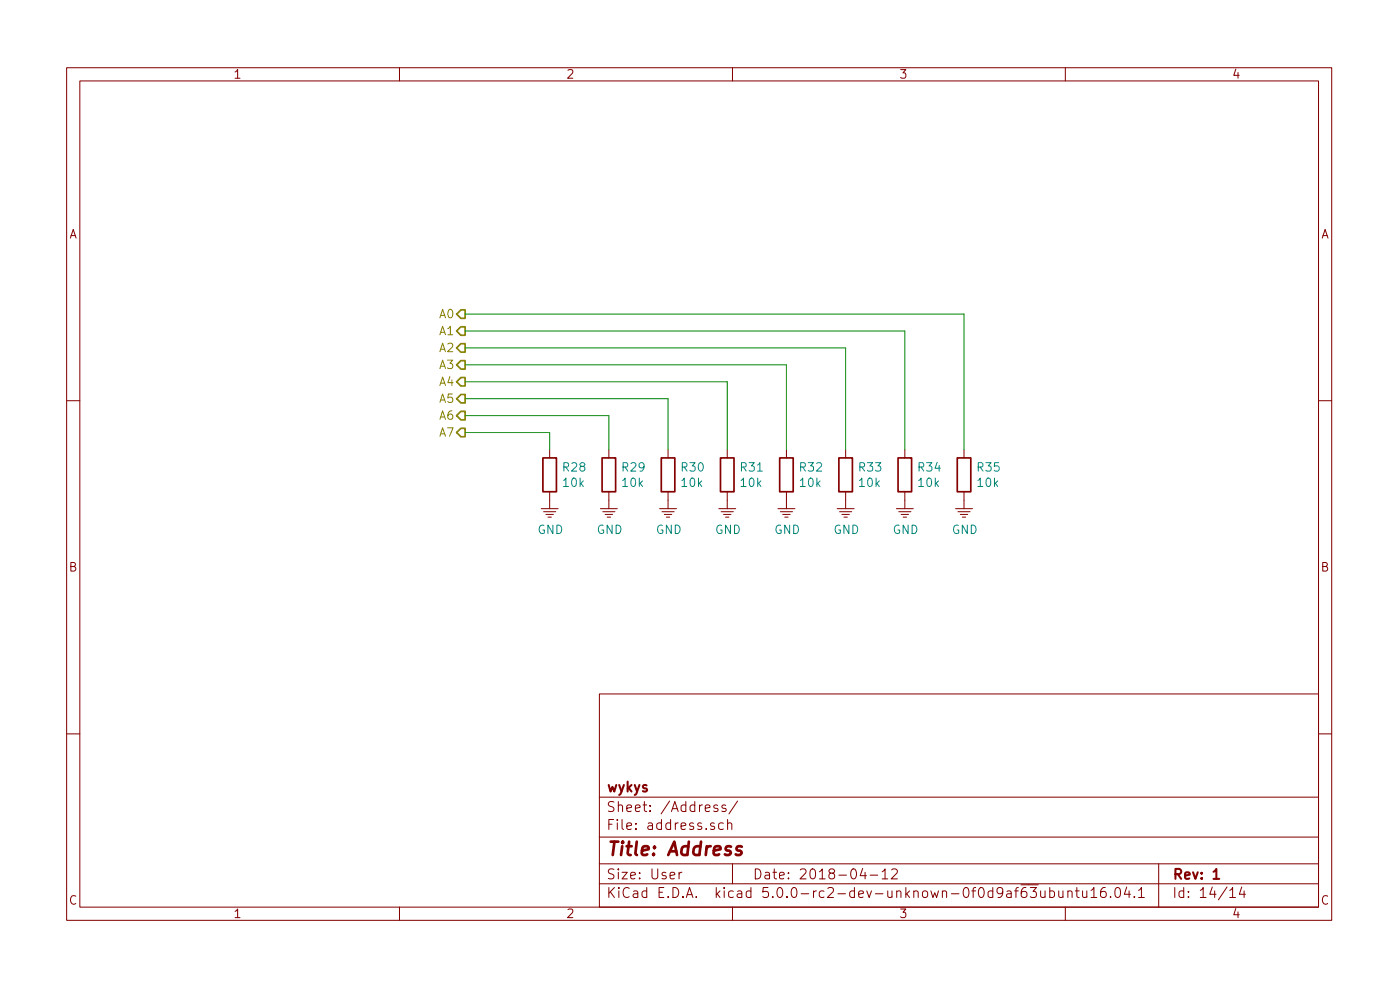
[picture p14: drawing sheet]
<svg xmlns="http://www.w3.org/2000/svg" width="210mm" height="148mm" viewBox="0 0 210 148" stroke-linecap="round" stroke-linejoin="round" font-family="sans-serif">
<defs><g id="words">
<text font-size="2.8" fill="#840000" x="91" y="128.5">Title: Address</text>
<g font-size="2.1" fill="#840000">
<text x="91" y="118.9">wykys</text>
<text x="91" y="124.6">File: address.sch</text>
<text x="91" y="121.9">Sheet: /Address/</text>
<text x="91" y="134.8">KiCad E.D.A. kicad 5.0.0-rc2-dev-unknown-0f0d9af63ubuntu16.04.1</text>
<text x="91" y="132">Size: User</text>
<text x="113" y="132">Date: 2018-04-12</text>
<text x="176" y="132">Rev: 1</text>
<text x="176" y="134.8">Id: 14/14</text>
</g>
<g font-size="1.8" fill="#840000">
<text x="35" y="11.8">1</text>
<text x="85" y="11.8">2</text>
<text x="135" y="11.8">3</text>
<text x="185" y="11.8">4</text>
<text x="10.4" y="35.8">A</text>
<text x="198.4" y="35.8">A</text>
<text x="10.4" y="85.8">B</text>
<text x="198.4" y="85.8">B</text>
<text x="10.4" y="135.8">C</text>
<text x="35" y="137.8">1</text>
<text x="85" y="137.8">2</text>
<text x="135" y="137.8">3</text>
<text x="185" y="137.8">4</text>
<text x="198.4" y="135.8">C</text>
</g>
<g font-size="1.8" fill="#848400">
<text x="66.1" y="47.8">A0</text>
<text x="66.1" y="50.3">A1</text>
<text x="66.1" y="52.9">A2</text>
<text x="66.1" y="55.4">A3</text>
<text x="66.1" y="57.9">A4</text>
<text x="66.1" y="60.5">A5</text>
<text x="66.1" y="63">A6</text>
<text x="66.1" y="65.6">A7</text>
</g>
<g font-size="1.8" fill="#008484">
<text x="84.6" y="70.8">R28</text>
<text x="93.5" y="70.8">R29</text>
<text x="102.4" y="70.8">R30</text>
<text x="111.3" y="70.8">R31</text>
<text x="120.2" y="70.8">R32</text>
<text x="129.1" y="70.8">R33</text>
<text x="137.9" y="70.8">R34</text>
<text x="146.8" y="70.8">R35</text>
<text x="84.7" y="73.1">10k</text>
<text x="93.5" y="73.1">10k</text>
<text x="102.4" y="73.1">10k</text>
<text x="111.3" y="73.1">10k</text>
<text x="120.2" y="73.1">10k</text>
<text x="129.1" y="73.1">10k</text>
<text x="138" y="73.1">10k</text>
<text x="146.9" y="73.1">10k</text>
<text x="80.7" y="80.2">GND</text>
<text x="89.6" y="80.2">GND</text>
<text x="98.5" y="80.2">GND</text>
<text x="107.4" y="80.2">GND</text>
<text x="116.3" y="80.2">GND</text>
<text x="125.2" y="80.2">GND</text>
<text x="134.1" y="80.2">GND</text>
<text x="143" y="80.2">GND</text>
</g>
</g></defs>
<g fill="none" stroke="#840000" stroke-width=".15">
<path d="M10 10.2h190v128h-190zM12 12.1h186v124.1h-186zM60 10.2v1.9M110 10.2v1.9M160 10.2v1.9M10 60.2h2M81.3 76.4h2.5M81.6 76.8h1.9M82 77.2h1.1M82.3 77.6h.5M82.5 67.5v1.2M82.5 73.8v2.6"/>
<path d="M90.2 76.4h2.5M90.5 76.8h1.9M90.9 77.2h1.1M91.2 77.6h.5M91.4 67.5v1.2M91.4 73.8v2.6M99.1 76.4h2.5M99.4 76.8h1.8M99.8 77.2h1.1M100.1 77.6h.5M100.3 67.5v1.2M100.3 73.8v2.6"/>
<path d="M107.9 76.4h2.6M108.3 76.8h1.8M108.7 77.2h1.1M109 77.6h.5M109.2 67.5v1.2M109.2 73.8v2.6M116.8 76.4h2.6M117.2 76.8h1.8M117.6 77.2h1.1M117.9 77.6h.5M118.1 67.5v1.2M118.1 73.8v2.6"/>
<path d="M125.7 76.4h2.6M126.1 76.8h1.8M126.4 77.2h1.2M126.7 77.6h.6M127 67.5v1.2M127 73.8v2.6M134.6 76.4h2.6M135 76.8h1.8M135.3 77.2h1.1M135.6 77.6h.5M135.9 67.5v1.2M135.9 73.8v2.6"/>
<path d="M143.5 76.4h2.5M143.9 76.8h1.8M144.2 77.2h1.1M144.5 77.6h.5M144.8 67.5v1.2M144.8 73.8v2.6M198 60.2h2M10 110.2h2M90 104.2h108v32h-108zM90 119.7h108M198 110.2h2M60 136.2v2"/>
<path d="M90 132.7h108M90 129.7h108M90 125.7h108M102 130.9v1M102.4 130.9l-.3 .1-.1 .2M107.8 120.9a.37 .37 0 0 0-.6 .1l.1 .3 .5 .1v.1l-.2 .3h-.4M108.6 123.6a.53 .53 0 0 0-.6 .1v.7a.53 .53 0 0 0 .6 0M109 120.9a.37 .37 0 0 0-.6 .1l.1 .3 .5 .1 .1 .1-.3 .3h-.4M109.3 123.7a.38 .38 0 0 1 .6 0v.8M109.3 123v1.5M110 129.7v3M110 136.2v2"/>
<path d="M110.8 120.3l-1.3 1.9M129.6 130.4l-.4 1.1h.9M129.9 130.9v1M130.7 131.4h1.1M132.5 130.9l.4-.5v1.5M132.5 131.9h.8M133.9 130.6l.2-.2 .5 .1a.37 .37 0 0 1 .1 .6l-.9 .8h1M154.5 132.8h1.4M154.7 133.2h1l-.6 .6 .4 .1a.61 .61 0 0 1 .1 .7l-.2 .1h-.5l-.2-.1M156.3 133.7v.8a.39 .39 0 0 0 .6 .1M156.9 133.7v1M157.7 133.8l.4-.1 .3 .3-.1 .6-.2 .1h-.4"/>
<path d="M157.7 133.2v1.5M159 133.7v.8a.37 .37 0 0 0 .6 .1M159.6 133.7v1M160 136.2v2M160.4 133.9a.38 .38 0 0 1 .6 0v.8M160.4 133.7v1M161.5 133.7h.6M161.7 133.2v1.3l.2 .2h.2M162.6 133.7v1h.4l.2-.1M163.2 133.7v1M163.9 133.7l.4-.5v1.5M163.9 134.7h.8"/>
<path d="M166 133.2a.62 .62 0 0 0-.7 .7v.6a.48 .48 0 0 0 .8 .1v-.5l-.1-.2-.4-.1-.3 .3M166.8 134.6l.1 .1h-.1h-.1h.1M167.6 133.4a.37 .37 0 0 1 .3-.2 .37 .37 0 0 1 .3 .3l.1 .3a.72 .72 0 0 1-.4 .9h-.3a1.2 1.2 0 0 1 0-1.3zM169.2 133.2l-.3 1h.9M169.6 133.7v1M170.4 134.6v.1h-.1l.1-.1v.1M171 133.7l.4-.5v1.5M171 134.7h.9M174 129.7v6.5M184.7 133.7l.4-.5v1.5M184.7 134.7h.8M186.5 133.2l-.4 1h.9"/>
<path d="M186.8 133.7v1"/>
</g>
<path d="M182.2 130.9l.5-.5v1.5M182.2 131.9h.9" fill="none" stroke="#840000" stroke-width=".3"/>
<path d="M111.4 127.1l-.2-.1-.5 .1-.1 .3 .2 .3 .5 .1 .1 .3-.1 .2-.3 .1-.5-.1" fill="none" stroke="#840000" stroke-width=".41"/>
<path d="M68.6 52.2l.6-.6h.6v1.3h-.6zM68.6 54.8l.6-.7h.6v1.3h-.6zM69.2 46.5h.6v1.3h-.6l-.6-.6zM69.2 49.1h.6v1.2h-.6l-.6-.6zM69.2 56.7h.6v1.2h-.6l-.6-.6zM69.2 59.2h.6v1.3h-.6l-.6-.6zM68.6 62.4l.6-.6h.6v1.2h-.6zM69.2 64.3h.6v1.3h-.6l-.6-.7z" fill="none" stroke="#848400" stroke-width=".25"/>
<path d="M81.5 68.7h2.1v5.1h-2.1zM90.4 68.7h2.1v5.1h-2.1zM99.3 68.7h2v5.1h-2zM108.2 68.7h2v5.1h-2zM117.1 68.7h2v5.1h-2zM126 68.7h2v5.1h-2zM134.9 68.7h2v5.1h-2zM143.8 68.7h2v5.1h-2z" fill="none" stroke="#840000" stroke-width=".25"/>
<path d="M69.8 59.9h30.5v7.6M69.8 57.3h39.4v10.2M69.8 54.8h48.3v12.7M69.8 52.2h57.2v15.3M69.8 49.7h66.1v17.8M69.8 47.2h75v20.3M69.8 64.9h12.7v2.6M69.8 62.4h21.6v5.1" fill="none" stroke="#008400" stroke-width=".15"/>
<use href="#words"/>
</svg>
